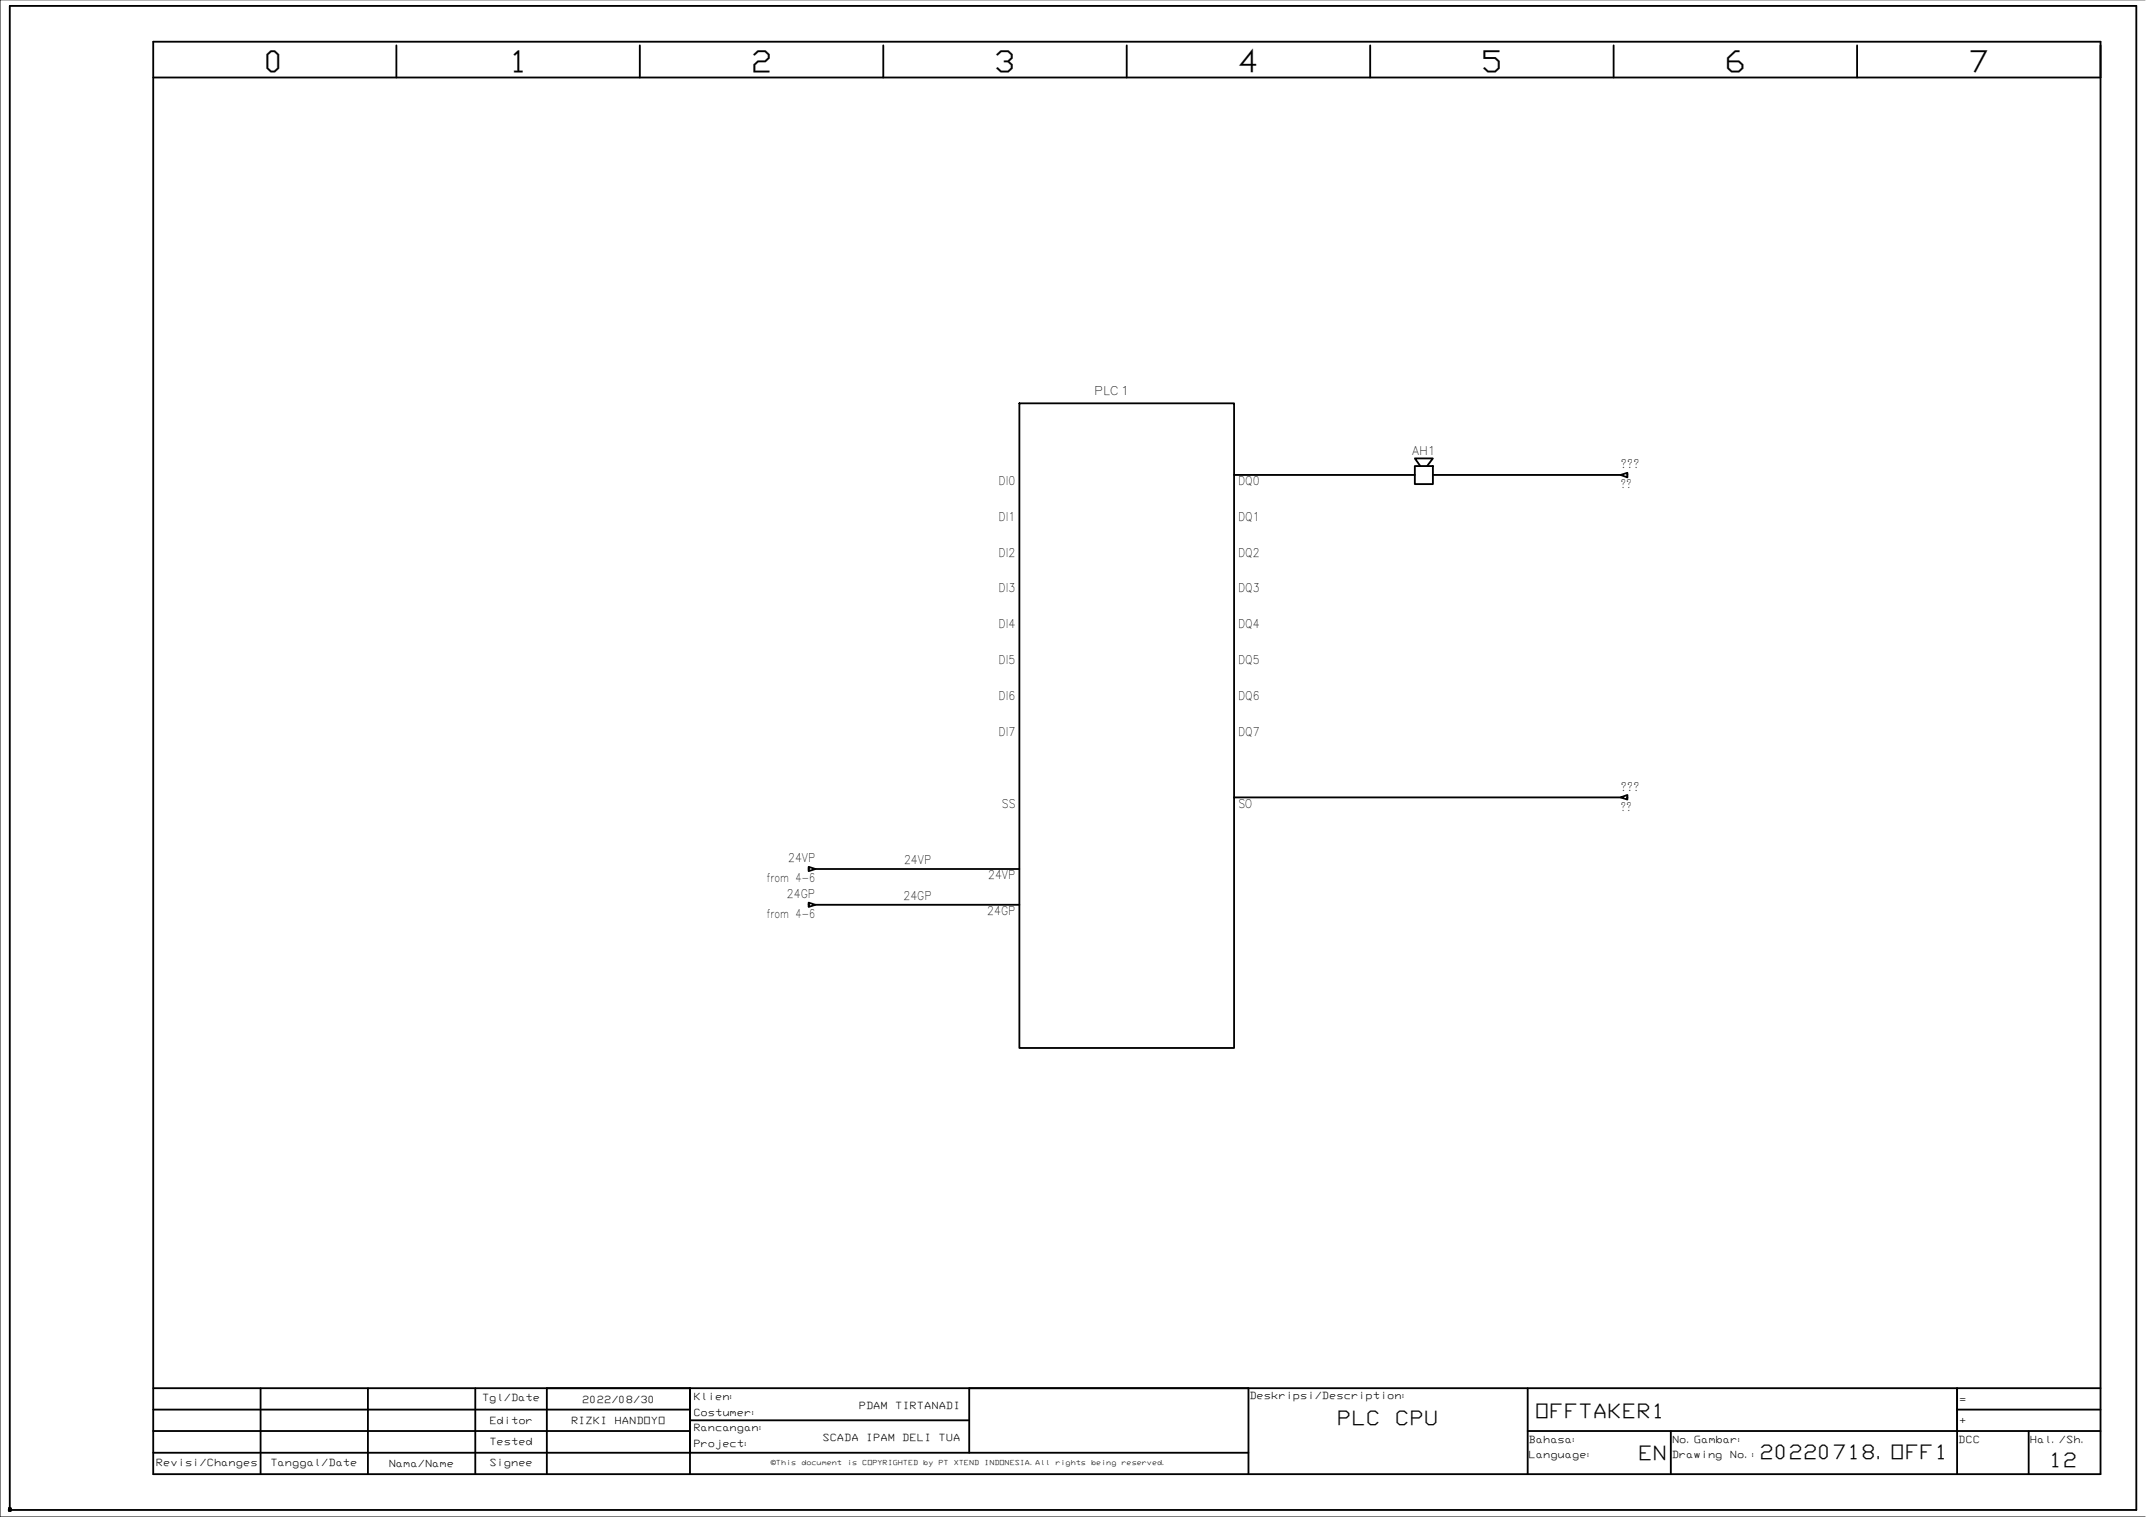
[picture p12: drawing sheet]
<svg xmlns="http://www.w3.org/2000/svg" width="297mm" height="210mm" viewBox="0 0 297 210" stroke-linecap="round" stroke-linejoin="round" font-family="sans-serif">
<defs><g id="words">
<g font-size="4.2">
<text x="36.5" y="10">0</text>
<text x="70.2" y="10">1</text>
<text x="103.9" y="10">2</text>
<text x="137.6" y="10">3</text>
<text x="171.3" y="10">4</text>
<text x="205" y="10">5</text>
<text x="238.7" y="10">6</text>
<text x="272.4" y="10">7</text>
</g>
<g font-size="2.8">
<text x="185" y="197.1">PLC</text>
<text x="193.1" y="197.1">CPU</text>
<text x="212.4" y="196.2">OFFTAKER1</text>
<text x="226.7" y="202">EN</text>
<text x="243.5" y="201.8">20220718.OFF1</text>
<text x="283.5" y="203">12</text>
</g>
<g font-size="1.7">
<text x="151.4" y="54.7">PLC1</text>
<text x="195.5" y="63">AH1</text>
<text x="224.3" y="64.8">???</text>
<text x="138.2" y="67.1">DI0</text>
<text x="171.4" y="67.1">DQ0</text>
<text x="224.3" y="67.6">??</text>
<text x="138.2" y="72.1">DI1</text>
<text x="138.2" y="77">DI2</text>
<text x="171.4" y="72.1">DQ1</text>
<text x="171.4" y="77">DQ2</text>
<text x="138.2" y="82">DI3</text>
<text x="171.4" y="82">DQ3</text>
<text x="138.2" y="86.9">DI4</text>
<text x="171.4" y="86.9">DQ4</text>
<text x="138.2" y="91.9">DI5</text>
<text x="171.4" y="91.9">DQ5</text>
<text x="138.2" y="96.8">DI6</text>
<text x="138.2" y="101.8">DI7</text>
<text x="171.4" y="96.8">DQ6</text>
<text x="171.4" y="101.8">DQ7</text>
<text x="138.6" y="111.7">SS</text>
<text x="171.4" y="111.7">SO</text>
<text x="224.3" y="109.4">???</text>
<text x="224.3" y="112.2">??</text>
<text x="109.1" y="119.3">24VP</text>
<text x="125.1" y="119.6">24VP</text>
<text x="106.1" y="122.1">from 4-6</text>
<text x="108.9" y="124.3">24GP</text>
<text x="125.1" y="124.5">24GP</text>
<text x="136.8" y="121.6">24VP</text>
<text x="106.1" y="127.1">from 4-6</text>
<text x="136.7" y="126.6">24GP</text>
</g>
<g font-size="1.4">
<text x="66.7" y="193.9">Tgl/Date</text>
<text x="67.7" y="197">Editor</text>
<text x="79" y="197">RIZKI</text>
<text x="80.6" y="194.2">2022/08/30</text>
<text x="85.1" y="197">HANDOYO</text>
<text x="96" y="193.7">Klien:</text>
<text x="96" y="195.9">Costumer:</text>
<text x="96" y="198">Rancangan:</text>
<text x="118.9" y="194.9">PDAM</text>
<text x="123.9" y="194.9">TIRTANADI</text>
<text x="172.9" y="193.5">Deskripsi/Description:</text>
<text x="271.2" y="194.1">=</text>
<text x="271.2" y="197">+</text>
<text x="21.6" y="202.8">Revisi/Changes</text>
<text x="37.4" y="202.8">Tanggal/Date</text>
<text x="53.8" y="203">Nama/Name</text>
<text x="67.7" y="200">Tested</text>
<text x="67.7" y="202.8">Signee</text>
<text x="96" y="200.2">Project:</text>
<text x="113.8" y="199.4">SCADA</text>
<text x="119.9" y="199.4">IPAM</text>
<text x="124.9" y="199.4">DELI</text>
<text x="129.9" y="199.4">TUA</text>
<text x="211.6" y="199.6">Bahasa:</text>
<text x="211.6" y="201.7">Language:</text>
<text x="231.4" y="201.7">Drawing</text>
<text x="231.4" y="199.6">No.Gambar:</text>
<text x="239.4" y="201.7">No.:</text>
<text x="271.1" y="199.6">DCC</text>
<text x="281" y="199.6">Hal./Sh.</text>
</g>
<g font-size="1">
<text x="106.7" y="202.7">©This</text>
<text x="110.9" y="202.7">document</text>
<text x="117.2" y="202.7">is</text>
<text x="119.4" y="202.7">COPYRIGHTED</text>
<text x="127.8" y="202.7">by</text>
<text x="129.9" y="202.7">PT</text>
<text x="132" y="202.7">XTEND</text>
<text x="136.2" y="202.7">INDONESIA.All</text>
<text x="146.1" y="202.7">rights</text>
<text x="151" y="202.7">being</text>
<text x="155.2" y="202.7">reserved.</text>
</g>
</g></defs>
<!-- layer: 0 -->
<g fill="none" stroke="#000" stroke-width=".25">
<path d="M1.4 .8h294.3v208.1h-294.3zM21.2 5.8h269.5v198.2h-269.5zM21.2 10.7h269.5M54.9 6.3v4.4M88.6 6.3v4.4M122.3 6.3v4.4M156 6.3v4.4M189.7 6.3v4.4M223.4 6.3v4.4M257 6.3v4.4M21.2 192.1h269.5M21.2 195h74.3"/>
<path d="M21.2 198h74.3M36.1 192.1v11.9M50.9 192.1v11.9M65.8 192.1v11.9M75.7 192.1v11.9M134.2 196.5h-38.7v-4.4v11.9M134.2 192.1v8.9M172.8 192.1v11.9M211.5 198h79.2M211.5 192.1v11.9M231.3 198v6M270.9 195h19.8"/>
<path d="M270.9 192.1v11.9M280.8 198v6M1.2 208.8h.3v.3h-.3zM1.3 208.8l-.1-.1h.3l-.1 .1M21.2 201h151.6"/>
</g>
<!-- layer: SYMS -->
<path d="M141.1 55.8h29.7v89.2h-29.7zM195.8 64.5h2.5v2.5h-2.5zM196.6 64.5l-.8-1.1h2.5l-.8 1.1M224.3 65.7l1-.3v.7zM111.9 119.9l1 .3-1 .3zM224.3 110.3l1-.3v.6zM111.9 124.9l1 .3-1 .3z" fill="none" stroke="#000" stroke-width=".25"/>
<!-- layer: WIRES -->
<path d="M170.8 65.7h25M198.3 65.7h26M170.8 110.3h53.5M112.9 120.2h28.2M112.9 125.2h28.2M1.4 208.9h.1v.1z" fill="none" stroke="#000" stroke-width=".25"/>
<path d="M296.9 0h-296.9v209.9h296.9" fill="none" stroke="#000" stroke-width=".14"/>
<use href="#words"/>
</svg>
